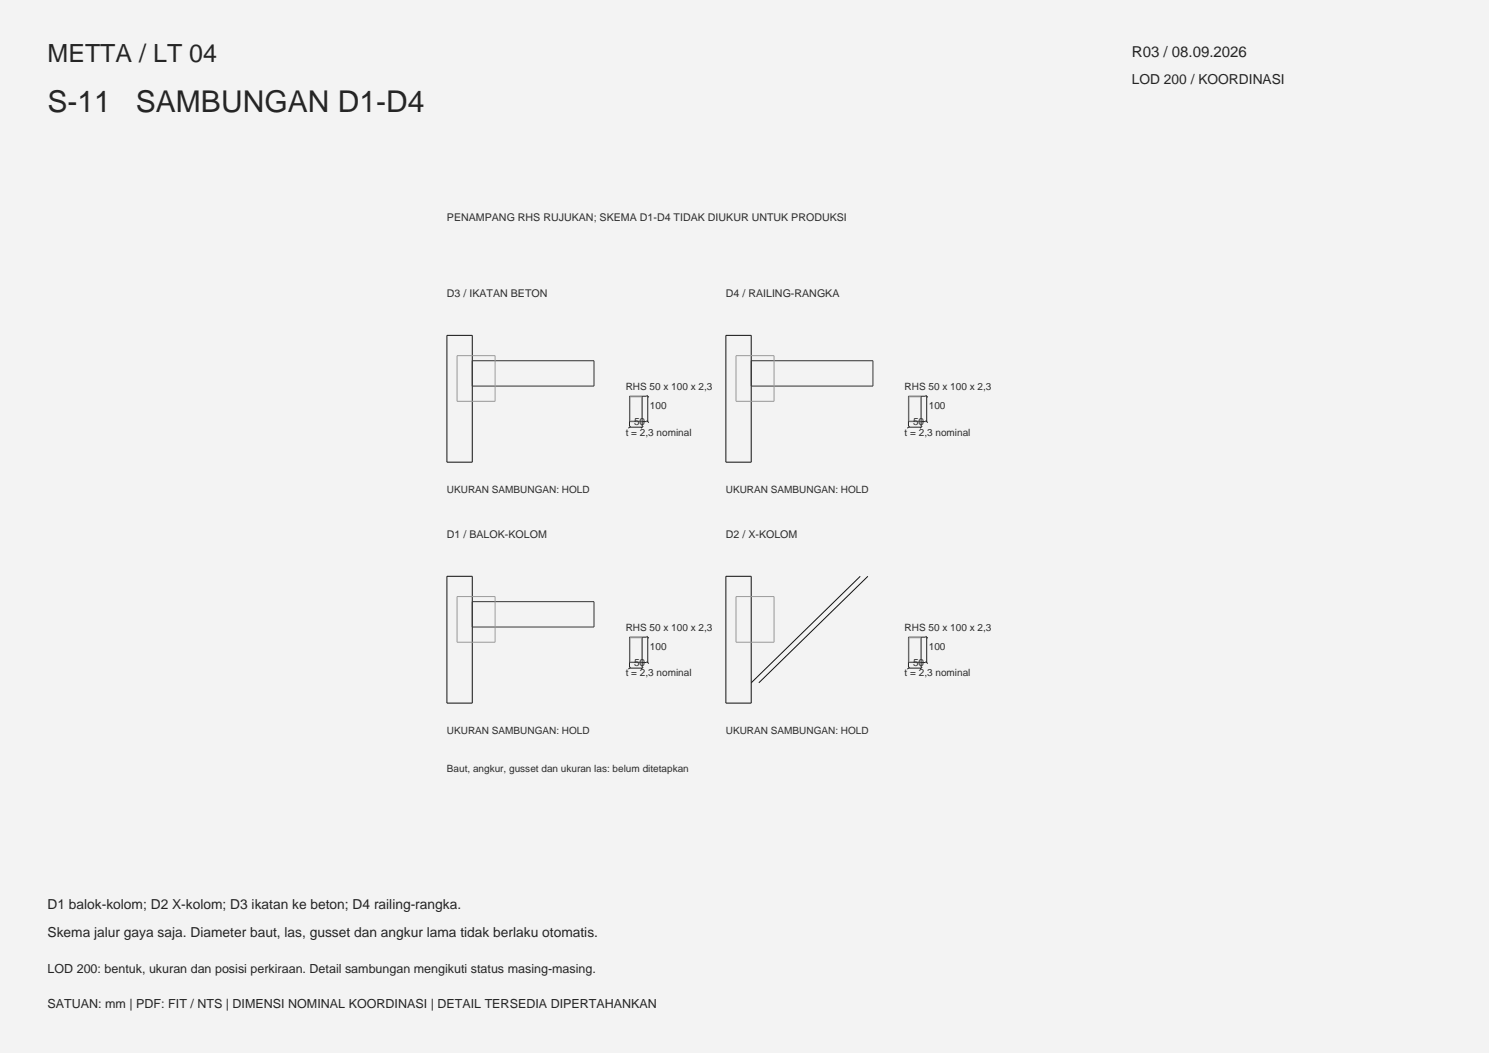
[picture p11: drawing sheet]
<svg xmlns="http://www.w3.org/2000/svg" width="420mm" height="297mm" viewBox="0 0 420 297" stroke-linecap="round" stroke-linejoin="round" font-family="sans-serif">
<defs><g id="words">
<g font-size="8.5" fill="#1c292c">
<text x="13.4" y="31.7">S-11</text>
<text x="38.3" y="31.7">SAMBUNGAN D1-D4</text>
</g>
<text font-size="7.1" fill="#1c292c" x="13.4" y="17.6">METTA / LT 04</text>
<text font-size="4.2" fill="#1c292c" x="319.3" y="16.2">R03 / 08.09.2026</text>
<g font-size="3.9" fill="#1c292c">
<text x="319.3" y="23.6">LOD 200 / KOORDINASI</text>
<text x="13.4" y="256.4">D1 balok-kolom; D2 X-kolom; D3 ikatan ke beton; D4 railing-rangka.</text>
<text x="13.4" y="264.2">Skema jalur gaya saja. Diameter baut, las, gusset dan angkur lama tidak berlaku otomatis.</text>
</g>
<g font-size="3.5" fill="#1c292c">
<text x="13.4" y="274.4">LOD 200: bentuk, ukuran dan posisi perkiraan. Detail sambungan mengikuti status masing-masing.</text>
<text x="13.4" y="284.3">SATUAN: mm | PDF: FIT / NTS | DIMENSI NOMINAL KOORDINASI | DETAIL TERSEDIA DIPERTAHANKAN</text>
</g>
<g font-size="3" fill="#26302b">
<text x="126.1" y="62.4">PENAMPANG RHS RUJUKAN; SKEMA D1-D4 TIDAK DIUKUR UNTUK PRODUKSI</text>
<text x="126.1" y="83.9">D3 / IKATAN BETON</text>
<text x="204.7" y="83.9">D4 / RAILING-RANGKA</text>
<text x="126.1" y="151.8">D1 / BALOK-KOLOM</text>
<text x="204.7" y="151.8">D2 / X-KOLOM</text>
</g>
<g font-size="2.8" fill="#26302b">
<text x="176.5" y="110">RHS 50 x 100 x 2,3</text>
<text x="255.2" y="110">RHS 50 x 100 x 2,3</text>
<text x="178.8" y="119.9">50</text>
<text x="183.3" y="115.3">100</text>
<text x="257.5" y="119.9">50</text>
<text x="262" y="115.3">100</text>
<text x="176.5" y="122.8">t = 2,3 nominal</text>
<text x="255.2" y="122.8">t = 2,3 nominal</text>
<text x="126.1" y="138.9">UKURAN SAMBUNGAN: HOLD</text>
<text x="204.7" y="138.9">UKURAN SAMBUNGAN: HOLD</text>
<text x="176.5" y="177.9">RHS 50 x 100 x 2,3</text>
<text x="255.2" y="177.9">RHS 50 x 100 x 2,3</text>
<text x="183.3" y="183.3">100</text>
<text x="262" y="183.3">100</text>
<text x="176.5" y="190.8">t = 2,3 nominal</text>
<text x="178.8" y="187.8">50</text>
<text x="255.2" y="190.8">t = 2,3 nominal</text>
<text x="257.5" y="187.8">50</text>
<text x="126.1" y="206.9">UKURAN SAMBUNGAN: HOLD</text>
<text x="204.7" y="206.9">UKURAN SAMBUNGAN: HOLD</text>
<text x="126.1" y="217.6">Baut, angkur, gusset dan ukuran las: belum ditetapkan</text>
</g>
</g></defs>
<path d="M0 0h420v297h-420z" fill-rule="evenodd" fill="#f5f3ed"/>
<path d="M126.1 94.6h7.1v35.8h-7.1zM204.7 94.6h7.2v35.8h-7.2zM126.1 162.5h7.1v35.8h-7.1zM204.7 162.5h7.2v35.8h-7.2zM242.7 162.5l-30.8 30.1M244.8 162.5l-30.8 30.1" fill="none" stroke="#111" stroke-width=".28"/>
<path d="M133.2 101.7h34.3v7.2h-34.3zM211.9 101.7h34.3v7.2h-34.3zM133.2 169.7h34.3v7.2h-34.3z" fill="none" stroke="#333" stroke-width=".28"/>
<path d="M128.9 100.3h10.7v12.9h-10.7zM177.7 111.9h3.3v6.8h-3.3zM207.6 100.3h10.7v12.9h-10.7zM256.4 111.9h3.3v6.8h-3.3zM128.9 168.3h10.7v12.8h-10.7zM177.7 179.9h3.3v6.8h-3.3zM207.6 168.3h10.7v12.8h-10.7zM256.4 179.9h3.3v6.8h-3.3z" fill="none" stroke="#999" stroke-width=".28"/>
<path d="M177.6 111.8h3.5v7.1h-3.5zM256.2 111.8h3.6v7.1h-3.6zM177.6 179.7h3.5v7.2h-3.5zM256.2 179.7h3.6v7.2h-3.6z" fill="none" stroke="#303030" stroke-width=".28"/>
<g fill="none" stroke="#222" stroke-width=".28">
<path d="M177.6 118.9v1.3M181.1 111.8h1.3M182.4 118.9h-1.3v1.3M182.4 118.6l.6 .6M182.4 111.5l.6 .6M182.7 111.8v7.1M256.2 118.9v1.3M259.8 111.8h1.3M261.1 118.9h-1.3v1.3M261.1 118.6l.6 .6M261.1 111.5l.6 .6M261.4 111.8v7.1"/>
<path d="M177.6 120.5h3.5M177.9 120.2l-.6 .6M181.4 120.2l-.6 .6M256.2 120.5h3.6M256.5 120.2l-.6 .6M260.1 120.2l-.6 .6M181.1 179.7h1.3M182.4 179.4l.6 .6M182.7 179.7v7.2M259.8 179.7h1.3M261.1 179.4l.6 .6M261.4 179.7v7.2"/>
<path d="M177.6 188.4h3.5M177.6 186.9v1.2M177.9 188.1l-.6 .6M181.4 188.1l-.6 .6M182.4 186.9h-1.3v1.2M182.4 186.6l.6 .6M256.2 188.4h3.6M256.2 186.9v1.2M256.5 188.1l-.6 .6M260.1 188.1l-.6 .6M261.1 186.9h-1.3v1.2M261.1 186.6l.6 .6"/>
</g>
<use href="#words"/>
</svg>
